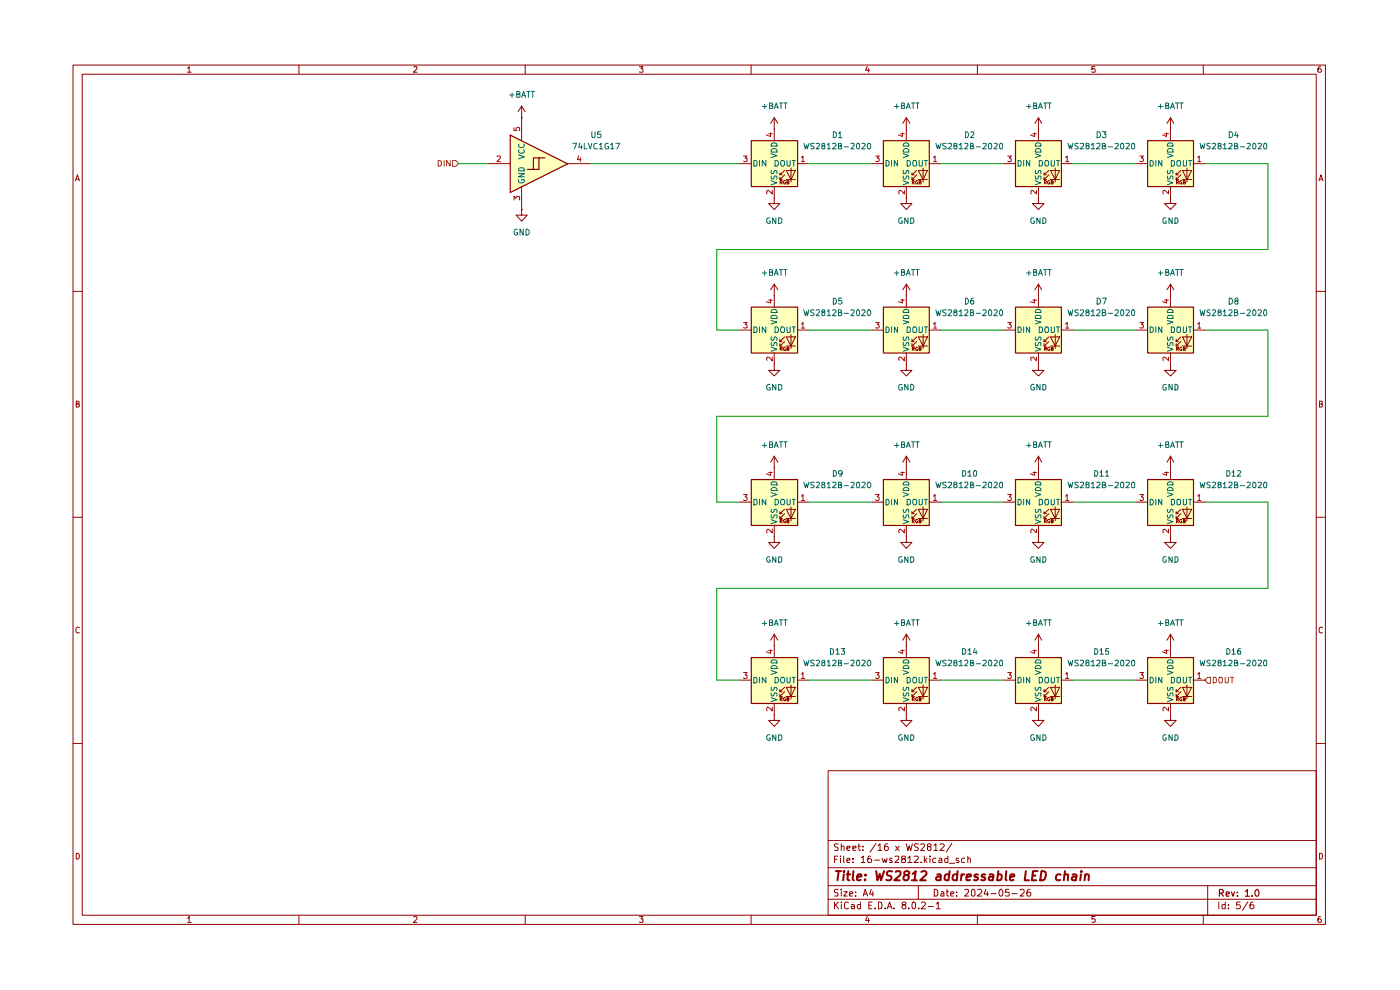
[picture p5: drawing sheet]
<svg xmlns="http://www.w3.org/2000/svg" width="297mm" height="210mm" viewBox="0 0 297 210" stroke-linecap="round" stroke-linejoin="round" font-family="sans-serif">
<g fill="none" stroke="#900000" stroke-width=".21">
<path d="M15.5 13.8h265.7v182.3h-265.7zM17.4 15.7h261.8v178.4h-261.8zM39.8 14.5l.3-.4v1.2M39.8 15.3h.8M63.4 13.8v1.9M87.8 14.2l.6-.1 .1 .4-.8 .8h.8M111.4 13.8v1.9M135.6 14.1h.8l-.4 .5 .4 .1v.5h-.8M159.3 13.8v1.9M184 14.1l-.4 .8h.9M184.2 14.6v.7M207.3 13.8v1.9"/>
<path d="M232.3 14.1h-.7v.6l.2-.1 .5 .1-.1 .6-.6-.1M255.3 13.8v1.9M280.2 14.1l-.5 .1a.94 .94 0 0 0 0 1.1h.5l.1-.1v-.4l-.2-.2h-.3l-.2 .2M16 38.4l.4-1.3 .4 1.3M16.2 38h.6M279.8 38.4l.4-1.3 .5 1.3M279.9 38h.6M15.5 61.8h1.9M279.2 61.8h2M16.2 85.7l.6-.1v-.4l-.6-.1v1.3h.4l.2-.5-.3-.2M279.9 85.7l.6-.1v-.4l-.6-.1v1.3l.6-.1 .1-.4-.3-.2M15.5 109.7h1.9"/>
<path d="M279.2 109.7h2M16.8 133.2l-.2-.2a.65 .65 0 0 0-.5 .6 .65 .65 0 0 0 .5 .7l.2-.1M280.6 133.2l-.3-.2a.65 .65 0 0 0-.5 .6 .65 .65 0 0 0 .5 .7l.3-.1M15.5 157.7h1.9M279.2 157.7h2M175.7 163.5h103.5v30.6h-103.5zM175.7 178.3h103.5M177.8 179.1l-.5-.1-.3 .2v.3l.8 .5-.3 .4-.5-.1M178.5 179.6l.5-.1 .1 .9M178.5 179v1.4M179.7 179.9l.6-.1v-.3h-.6v.2v.6h.6M180.9 179.9l.7-.1-.1-.3h-.6v.8h.6"/>
<path d="M182 179.5h.5M182.2 179v1.2l.3 .2M183 179.5v.2M185.8 178.9l-1.2 1.9M186.3 179.4l.4-.4v1.4M188.3 179l-.5 .2a1.02 1.02 0 0 0 .1 1.2l.6-.2v-.4l-.4-.3h-.2l-.3 .3M190 179.5l.8 .9M190.8 179.5l-.8 .9M192.3 179l.3 1.4 .3-1 .3 1 .3-1.4M194.8 179.1l-.6-.1-.2 .2 .2 .5 .6 .3-.2 .4-.6-.1M195.3 179.2l.6-.2 .3 .2-.1 .4-.8 .8h.9M197 179.6l-.2-.1v-.3l.2-.2 .4 .1v.4l-.6 .2v.6l.2 .1h.3l.2-.2v-.4l-.2-.2"/>
<path d="M198.1 179.4l.4-.4v1.4M199.5 179.2l.1-.2h.4l.3 .4-.9 1h.9M201.9 178.9l-1.2 1.9M16.2 181a.66 .66 0 0 1 .6 .4 .66 .66 0 0 1-.2 .8h-.4zM39.8 194.8l.3-.4v1.3M39.8 195.7h.8M63.4 194.1v2M87.8 194.6l.4-.2 .3 .4-.8 .9h.8M111.4 194.1v2M135.6 194.4h.8l-.4 .5 .4 .1v.6h-.8M159.3 194.1v2M175.7 190.8h103.5"/>
<path d="M175.7 187.9h103.5M175.7 184.1h103.5M177 191.3v1.5M177 182.3h.5M177.3 191.9l.6 .9M177.7 181.6h-.7v1.4M177.8 188.7h-.7v.6a.53 .53 0 0 1 .6 .2 .53 .53 0 0 1 0 .6h-.7M177.9 191.3l-.9 .9M178.3 181.6v.1M178.3 182v1M178.5 191.3v.2M178.5 188.6v.2"/>
<path d="M178.5 189.1v1M178.5 191.9v.9M179 189.1h.7l-.7 1h.7M179 181.6v1.2l.2 .2M179.7 182.5l.6-.1-.1-.4-.5 .1v.7v.2h.6M180 191.5l-.4-.2-.4 .4v.9l.4 .2 .4-.2M180.3 189.7l.6-.2-.1-.3h-.5v.9h.5M180.6 191.9h.4l.3 .1v.8M180.9 182.9v.1M180.9 182.1v.2M181.3 192.2l-.7 .1v.4h.7M181.5 190v.1"/>
<path d="M181.5 189.2v.1M182.5 191.9h-.4l-.2 .2v.4l.2 .3 .4-.1M182.5 191.3v1.5M182.7 181.9l.4-.3v1.4M182.7 183h.8M183 180.3v.1M183.1 190.1l.5-1.5 .5 1.5M183.2 189.7h.7M184 194.4l-.4 .8h.9M184.2 194.8v.9M184.3 192h.5M184.7 181.6h-.4a1.16 1.16 0 0 0-.1 1.4h.5l.2-.6-.3-.3h-.3l-.2 .3"/>
<path d="M184.8 188.6l-.3 1.1h.8M185 191.3h-.7v1.5h.7M185.2 189.1v1M185.5 182.5h1.1M185.7 192.6v.2M186.3 180.4h.7M186.3 191.3l.7 .2v1.1l-.3 .2h-.4zM187.1 182l.3 1 .3-.7 .3 .7 .2-1M187.8 192.6v.2M188.2 192.8l.5-1.5 .5 1.5M188.4 192.4h.7M189.2 182.1l-.3-.1-.2 .3 .2 .2 .4 .2-.1 .3h-.5"/>
<path d="M189.7 192.6v.2M189.9 181.7l.7-.1 .1 .6-.9 .8h.9M191.5 182.2l-.2-.3v-.3h.6l.2 .3-.8 .4v.7l.7-.1 .1-.4-.3-.3M191.7 191.9h-.2l-.2-.3a.46 .46 0 0 1 .5-.3 .46 .46 0 0 1 .4 .3l-.1 .3-.6 .1a.43 .43 0 0 0-.1 .6 .43 .43 0 0 0 .6 .1 .43 .43 0 0 0 .1-.6l-.2-.2M192.6 181.9l.4-.3v1.4M192.6 183h.9M192.8 192.6v.2M193.5 191.5l.4-.2 .3 .3v.9l-.3 .3a.82 .82 0 0 1-.4-1.3zM194 181.7l.6-.1 .2 .3-.1 .3-.8 .8h.9M194.8 187.9v2.9M194.9 192.6v.2M195.4 182.9v.1"/>
<path d="M195.5 191.5l.2-.2h.3l.3 .5-.9 1h.9M196.1 181.6v1.4M196.3 182.5l.4 .5M196.7 182l-.6 .6M196.9 192.3h1.1M197.3 181.6v.1M197.3 182v1M198.1 180.4h.8M198.2 188.6a.8 .8 0 0 1 .8 .6 .8 .8 0 0 1-.3 .9h-.5zM198.5 182.1a.45 .45 0 0 0-.6 .2v.6l.6 .1M198.6 191.8l.4-.5v1.5M198.6 192.8h.9"/>
<path d="M199.2 182.1l.4-.1 .2 .3v.7h-.6l-.1-.4 .7-.2M199.6 189.2l.4-.1 .2 .2v.8h-.6v-.4l.6-.2M200.7 189.1h.5M200.9 188.6v1.3l.1 .2h.2M201.1 181.6v1.4h-.5l-.2-.7a.45 .45 0 0 1 .7-.2M201.4 183.1h1.1M201.7 189.7l.7-.2-.2-.4h-.4l-.1 .2v.6l.1 .2h.5M202.9 190v.1M202.9 189.2v.1M203.4 182.1h-.5v.4l.6 .2-.1 .3h-.5M204.6 188.8l.6-.2 .3 .4-.1 .3-.8 .8h.9M204.6 182.1a.45 .45 0 0 0-.6 .2v.6l.6 .1"/>
<path d="M205.3 182.2l.2-.2 .3 .1 .1 .9M205.3 181.6v1.4M206.2 188.8l.3-.2 .3 .4v.8l-.1 .3h-.5l-.1-.3zM207.3 194.1v2M207.4 188.8l.2-.2h.3l.4 .5-.1 .2-.9 .8h1M209.1 188.6l-.3 1.1h.9M209.5 189.1v1M210.2 189.6h1.1M212.3 188.6a.87 .87 0 0 1 .2 1.5h-.3l-.3-.5 .1-.6zM214 188.6h-.6l-.1 .7h.7v.7h-.7M214.7 189.6h1.1M216.5 188.8l.2-.2 .5 .1 .1 .6-.9 .8h.9"/>
<path d="M218.5 188.6l-.5 .2-.2 1 .1 .3 .7-.1v-.7l-.5-.1-.3 .3M232.3 194.4h-.7v.6h.7v.6h-.7M255.3 194.1v2M256.2 187.9v6.2M258.6 191.3v1.5M259.9 191.9h-.7v.7l.3 .2 .4-.1M259.9 191.3v1.5M260.6 192.6v.2M260.6 191.9v.1M263.1 191.3h-.7l-.1 .7 .7-.1 .1 .6-.3 .3h-.3l-.2-.2M264.7 191.3l-1.1 1.8M265.9 191.3l-.6 .2a1.02 1.02 0 0 0 .1 1.3l.5-.1 .1-.2v-.3l-.1-.3h-.6l-.1 .3"/>
<path d="M279.9 181a.66 .66 0 0 1 .7 .4 .66 .66 0 0 1-.3 .8h-.4zM280.2 194.4a.72 .72 0 0 0-.6 .5 .72 .72 0 0 0 .2 .8l.4-.1a.42 .42 0 0 0 0-.6 .42 .42 0 0 0-.5 0l-.1 .2"/>
</g>
<path d="M258.7 189.4h.8v-.5l-.2-.2h-.6v1.4M259 189.4l.5 .7M260.1 189.7l.7-.2-.1-.2h-.6v.7h.6M261.2 189.2l.4 .9 .3-.9M262.5 190v.1M262.5 189.3v.1M264.2 189.1l.4-.4v1.4M264.2 190.1h.8M265.6 190v.1M266.6 188.7a.76 .76 0 0 1 .5 .7 .76 .76 0 0 1-.5 .7l-.3-.2a.99 .99 0 0 1 .3-1.2z" fill="none" stroke="#900000" stroke-width=".25"/>
<g fill="none" stroke="#900000" stroke-width=".42">
<path d="M177.3 184.8h1.1M177.9 184.8l-.2 1.9M179 185.5l-.1 1.2M179.1 184.8l-.2 .1 .1 .1 .1-.2-.1 .2M179.6 185.5h.8M180 184.8l-.2 1.7 .4 .2M181.1 184.8l-.2 1.7 .2 .2M181.8 186.1l.9-.2v-.4h-.5l-.3 .2-.1 .9h.8M183.5 186.6v.1M183.6 185.5v.2M185.9 184.8l.2 1.9 .5-1.3 .3 1.3 .7-1.9M189.3 184.9l-.7-.1-.4 .3 .1 .5 .8 .4-.1 .6-.3 .1-.7-.1"/>
<path d="M190 185l.3-.2h.5l.2 .2v.4v.2l-1.3 1.1h1.2M192.1 185.6l-.2-.1-.1-.4a.63 .63 0 0 1 1-.1l.1 .2a.63 .63 0 0 1-.8 .4l-.3 .2-.2 .5a.6 .6 0 0 0 1 .3 .6 .6 0 0 0-.1-1M193.4 186.7h1.1M193.6 185.4l.7-.6-.3 1.9M195.4 185l.8-.2 .3 .2 .1 .4-1.4 1.3h1.2M198.8 185.5h.7v1.2M199.6 185.9l-.7 .1-.3 .2v.3l.2 .2 .7-.1M201.4 185.5h-.8l-.2 .8 .3 .4 .5-.1M201.5 184.8l-.3 1.9M203.1 185.5a.65 .65 0 0 0-1 .3v.8a.64 .64 0 0 0 .9 0M203.2 184.8l-.2 1.9M204 185.5l-.2 1.2"/>
<path d="M204.6 185.5h-.4l-.2 .3M205 186.1l.9-.2v-.4h-.5l-.3 .2-.1 .9h.8M207.5 185.5a.48 .48 0 0 0-.8 .3l.1 .2 .6 .1 .1 .4a.6 .6 0 0 1-.9 .1M209 185.5a.48 .48 0 0 0-.8 .3l.1 .2 .4 .1a.36 .36 0 0 1 .2 .5h-.8M209.9 185.5h.8l-.1 1.2M210.7 185.9l-.9 .2v.1v.4h.8M211.7 185.5h.5l.4 .3-.3 .8h-.8M211.8 184.8l-.3 1.9M213.5 184.8l-.2 1.7 .3 .2M214.2 186.1l1-.2v-.4h-.6l-.3 .2-.1 .9h.8M217.6 184.8l-.2 1.9h.9M219.1 185.7h.6"/>
<path d="M220.1 184.8h-.9l-.3 1.9h.9M220.9 184.8h.5l.4 .2a1.28 1.28 0 0 1-.7 1.7h-.4zM225 185.5a.65 .65 0 0 0-.9 .3v.8a.64 .64 0 0 0 .8 0M225.8 185.6l.3-.1h.5l-.1 1.2M225.9 184.8l-.2 1.9M227.5 185.5h.8l-.1 1.2M228.4 185.9l-.7 .1-.3 .2v.3l.2 .2 .7-.1M229.3 185.5l-.2 1.2M229.4 184.8v.2M230.2 185.6l.3-.1h.4v1.2M230.2 185.5l-.1 1.2"/>
</g>
<g fill="#feffba">
<path d="M187.4 139.4h9.7v9.8h-9.7z"/>
<path d="M159.3 139.4h9.9v9.8h-9.9z"/>
<path d="M243.4 139.4h9.8v9.8h-9.8z"/>
<path d="M215.4 139.4h9.7v9.8h-9.7z"/>
<path d="M159.3 101.7h9.9v9.7h-9.9z"/>
<path d="M187.4 101.7h9.7v9.7h-9.7z"/>
<path d="M215.4 29.8h9.7v9.7h-9.7z"/>
<path d="M243.4 29.8h9.8v9.7h-9.8z"/>
<path d="M215.4 65.1h9.7v9.7h-9.7z"/>
<path d="M243.4 101.7h9.8v9.7h-9.8z"/>
<path d="M215.4 101.7h9.7v9.7h-9.7z"/>
<path d="M243.4 65.1h9.8v9.7h-9.8z"/>
<path d="M159.3 65.1h9.9v9.7h-9.9z"/>
<path d="M159.3 29.8h9.9v9.7h-9.9z"/>
<path d="M108.2 28.6l12.2 6.1-12.2 6.1z"/>
<path d="M113.1 33.4v2.5h-1.3l2.5-2.5z"/>
<path d="M114.3 33.4h1.3l-2.5 2.5h1.2z"/>
<path d="M187.4 65.1h9.7v9.7h-9.7z"/>
<path d="M187.4 29.8h9.7v9.7h-9.7z"/>
</g>
<g fill="none" stroke="#900000" stroke-width=".21">
<path d="M164.3 137v2.4M192.3 137h.1M192.3 134.5v4.9M192.3 134.5l-.8 1.3M192.3 134.5l.7 1.3M157 144.3h2.3M164.3 151.6v1.2h1.1l-1.1 1.3-1.2-1.3h1.2M164.3 151.6h.1M164.3 149.2v2.4M165.4 147.7h.5M165.4 146.7h.5M165.5 148.3l.4-.1v-.2l-.4-.1v.8"/>
<path d="M165.7 148.3l.2 .4M166.5 146.7l-1.1 1v-.5M166.5 145.8l-1.1 .9v-.5M166.6 148l-.1-.1a.36 .36 0 0 0-.3 .5 .36 .36 0 0 0 .5 .2v-.3h-.2M166.8 145.8h1.9l-.9 1.9zM166.8 147.7h1.9M167 148.2h.3l.1-.1-.4-.2v.8h.3l.1-.4-.2-.1M167.8 145.3v2.9M169.2 144.3h2.3M185 144.3h2.4M192.3 151.6v1.2h1.2l-1.2 1.3-1.2-1.3h1.2M192.3 151.6h.1"/>
<path d="M192.3 149.2v2.4M193.5 147.7h.5M193.5 146.7h.5M193.5 148.3h.3l.2-.2-.5-.2v.8M193.7 148.3l.3 .4M194.5 146.7l-1 1v-.5M194.5 145.8l-1 .9v-.5M194.6 148v-.1a.34 .34 0 0 0-.4 .4 .34 .34 0 0 0 .4 .3v-.3M194.8 145.8h2l-1 1.9zM194.8 147.7h2M195 148.2h.3l.1-.1-.4-.2v.8l.4-.1v-.3l-.2-.1M195.8 145.3v2.9"/>
<path d="M197.1 144.3h2.5M220.3 151.6v1.2h1.2l-1.2 1.3-1.3-1.3h1.3M220.3 151.6h.1"/>
</g>
<path d="M159.4 139.5h9.8v9.7h-9.8zM187.4 139.5h9.7v9.7h-9.7z" fill="none" stroke="#900000" stroke-width=".25"/>
<g fill="none" stroke="#006665" stroke-width=".21">
<path d="M159.9 143.7h.5l.2 .2v.7l-.4 .3h-.3zM161.1 143.7v1.2M162.5 143.7v1.2l-.8-1.2v1.2M163.6 148l1.2 .4-1.2 .4M163.6 142.2l1.2 .5-1.2 .4M163.7 147l-.1 .4 .2 .3 .3-.1 .2-.6h.4l.1 .1v.6M163.7 145.8l-.1 .4 .2 .3 .3-.1 .2-.5h.5v.6M163.7 141.4a.66 .66 0 0 1 .7-.2 .66 .66 0 0 1 .4 .6h-1.2zM163.7 140h1l.1 .6h-1.2zM164.4 143.7h.5a.66 .66 0 0 1 .2 .8 .66 .66 0 0 1-.7 .4zM167 143.7v.9a.35 .35 0 0 0 .3 .3 .35 .35 0 0 0 .3-.3v-.9M168.1 143.7h.6"/>
<path d="M168.4 143.7v1.2M188 143.7h.4a.66 .66 0 0 1 .2 .7 .66 .66 0 0 1-.6 .5zM189.1 143.7v1.2M190.4 143.7v1.2l-.7-1.2v1.2M191.6 148l1.2 .4-1.2 .4M191.6 142.2l1.2 .5-1.2 .4M191.7 147v.6a.57 .57 0 0 0 .7-.6l.4 .1v.6M191.7 145.8l-.1 .4 .3 .3 .2-.1 .2-.5h.5v.6M191.8 141.3l.3-.2 .4 .1 .3 .2v.4h-1.2zM191.8 140h.8l.2 .2v.4h-1.2zM192.4 143.7h.6l.1 .2v.7l-.3 .3h-.4zM195 143.7v1.1l.2 .1h.2l.3-.3v-.9"/>
<path d="M196.1 143.7h.7M196.4 143.7v1.2"/>
<circle cx="166" cy="144.2" r=".58"/>
<circle cx="194.1" cy="144.2" r=".58"/>
</g>
<path d="M163.1 138h.7M163.5 137.8v.8l-.9-.3M191.1 138h.8M191.4 137.8v.8l-.8-.3M157.7 142.7h.8l-.4 .5 .4 .1v.5l-.3 .1h-.3l-.2-.1M163.8 150v.8l-.8-.8-.4 .3 .1 .5M170 143l.3-.3v1.2M170 143.9h.7M185.8 142.7h.7l-.4 .5 .4 .2-.1 .4-.5 .1-.1-.1M191.9 150v.8l-.9-.8-.3 .3 .1 .5M198 143l.4-.3v1.2M198 143.9h.7" fill="none" stroke="#b90000" stroke-width=".21"/>
<path d="M256.2 143.7h.6v1.2h-.6l-.6-.6z" fill="#fff"/>
<path d="M256.2 143.7h.6v1.2h-.6l-.6-.6zM257.4 143.7h.5l.2 .2v.7l-.4 .3h-.3zM258.7 143.7h.5l.1 .1v.9l-.5 .2a.86 .86 0 0 1-.1-1.2zM259.9 143.7v1.1l.2 .1h.2l.3-.3v-.9M261 143.7h.7M261.4 143.7v1.2" fill="none" stroke="#755600" stroke-width=".21"/>
<g fill="none" stroke="#900000" stroke-width=".21">
<path d="M157 34.7h2.3M164.3 27.3h.1M164.3 25v4.8M164.3 39.5v2.5M164.3 25l-.8 1.2M164.3 25l.7 1.2M165.4 38.1h.5M165.4 37.1h.5M165.5 38.7h.4v-.3l-.4-.1v.7M165.7 38.7l.2 .3M166.5 37.1l-1.1 1v-.5M166.5 36.1l-1.1 1v-.4"/>
<path d="M166.6 38.4a.37 .37 0 0 0-.4 .2 .37 .37 0 0 0 .2 .4l.3-.1v-.2h-.2M166.8 36.1h1.9l-.9 2zM166.8 38.1h1.9M167 38.7l.4-.2-.2-.2h-.2v.7l.4-.1v-.2h-.2M167.8 35.6v3M169.2 34.7h2.3M213 34.7h2.4M220.3 27.3h.1M220.3 25v4.8M220.3 39.5v2.5M220.3 25l-.8 1.2M220.3 25l.7 1.2"/>
<path d="M221.5 38.1h.5M221.5 37.1h.5M221.6 38.7h.3l.1-.3-.2-.1h-.2v.7M221.7 38.7l.3 .3M222.5 37.1l-1 1v-.5M222.5 36.1l-1 1v-.4M222.7 38.4l-.2-.1-.3 .1v.5l.2 .1h.3l-.1-.3M222.8 36.1h2l-.9 2zM222.8 38.1h2M223 38.7l.4-.2-.1-.2h-.3v.7l.4-.1v-.2h-.1M223.9 35.6v3M225.1 34.7h2.5"/>
<path d="M241 34.7h2.4M248.3 27.3h.1M248.3 25v4.8M248.3 39.5v2.5M248.3 25l-.7 1.2M248.3 25l.7 1.2M249.5 38.1h.5M249.5 37.1h.5M249.6 38.7h.3l.1-.3-.2-.1h-.2v.7M249.8 38.7l.2 .3M250.5 37.1l-1 1v-.5M250.5 36.1l-1 1v-.4"/>
<path d="M250.7 38.4l-.2-.1-.2 .1v.5l.1 .1h.3l-.1-.3M250.9 36.1h1.9l-1 2zM250.9 38.1h1.9M251 38.7l.5-.2-.2-.2h-.3v.7l.5-.1v-.2h-.2M251.8 35.6v3M253.2 34.7h2.4M164.3 42v1.2h1.1l-1.1 1.2-1.2-1.2h1.2M164.3 42h.1M220.3 42v1.2h1.2l-1.2 1.2-1.3-1.2h1.3M220.3 42h.1M248.3 42v1.2h1.2l-1.2 1.2-1.2-1.2h1.2M248.3 42h.1"/>
<path d="M157 70h2.3M164.3 77.3v1.3h1.1l-1.1 1.2-1.2-1.2h1.2M164.3 77.3h.1M164.3 62.7h.1M164.3 60.3v4.8M164.3 74.8v2.5M164.3 60.3l-.8 1.2M164.3 60.3l.7 1.2M165.4 73.4h.5M165.4 72.5h.5M165.5 74h.4v-.3h-.4v.6M165.7 74l.2 .3"/>
<path d="M166.5 72.5l-1.1 .9v-.5M166.5 71.5l-1.1 1v-.5M166.6 73.7h-.2l-.2 .2 .2 .4 .3-.1v-.1h-.2M166.8 71.5h1.9l-.9 1.9zM166.8 73.4h1.9M167 74l.4-.2-.1-.1h-.3v.6l.4-.1-.2-.2M167.8 70.9v3M169.2 70h2.3M192.3 77.3v1.3h1.2l-1.2 1.2-1.2-1.2h1.2M192.3 77.3h.1M213 70h2.4M220.3 77.3v1.3h1.2l-1.2 1.2-1.3-1.2h1.3"/>
<path d="M220.3 77.3h.1M220.3 62.7h.1M220.3 60.3v4.8M220.3 74.8v2.5M220.3 60.3l-.8 1.2M220.3 60.3l.7 1.2M221.5 73.4h.5M221.5 72.5h.5M221.6 74h.3l.1-.3h-.4v.6M221.7 74l.3 .3M222.5 72.5l-1 .9v-.5M222.5 71.5l-1 1v-.5"/>
<path d="M222.7 73.7l-.5 .1v.4l.2 .1h.3l-.1-.2M222.8 71.5h2l-.9 1.9zM222.8 73.4h2M223 74l.4-.2-.1-.1h-.3v.6l.4-.1-.1-.2M223.9 70.9v3M225.1 70h2.5M241 70h2.4M248.3 62.7h.1M248.3 77.3v1.3h1.2l-1.2 1.2-1.2-1.2h1.2M248.3 77.3h.1M248.3 60.3v4.8M248.3 74.8v2.5"/>
<path d="M248.3 60.3l-.7 1.2M248.3 60.3l.7 1.2M249.5 73.4h.5M249.5 72.5h.5M249.6 74h.3l.1-.3h-.4v.6M249.8 74l.2 .3M250.5 72.5l-1 .9v-.5M250.5 71.5l-1 1v-.5M250.7 73.7l-.4 .1v.4l.1 .1h.3l-.1-.2M250.9 71.5h1.9l-1 1.9zM250.9 73.4h1.9M251 74l.5-.2-.1-.1h-.4v.6l.5-.1-.2-.2"/>
<path d="M251.8 70.9v3M253.2 70h2.4M164.3 99.2h.1M164.3 96.8v4.9M164.3 96.8l-.8 1.2M164.3 96.8l.7 1.2M192.3 99.2h.1M192.3 96.8v4.9M192.3 96.8l-.8 1.2M192.3 96.8l.7 1.2M220.3 99.2h.1M220.3 96.8v4.9"/>
<path d="M220.3 96.8l-.8 1.2M220.3 96.8l.7 1.2M248.3 99.2h.1M248.3 96.8v4.9M248.3 96.8l-.7 1.2M248.3 96.8l.7 1.2M157 106.5h2.3M164.3 113.9v1.2h1.1l-1.1 1.2-1.2-1.2h1.2M164.3 113.9h.1M164.3 111.4v2.5M165.4 110h.5M165.4 109h.5"/>
<path d="M165.5 110.6l.4-.1v-.3l-.4-.1v.8M165.7 110.6l.2 .3M166.5 109l-1.1 1v-.5M166.5 108l-1.1 1v-.5M166.6 110.2l-.1-.1a.36 .36 0 0 0-.3 .5 .36 .36 0 0 0 .5 .2v-.2h-.2M166.8 108h1.9l-.9 2zM166.8 110h1.9M167 110.5h.3l.1-.2-.4-.2v.8h.3l.1-.3-.2-.1M167.8 107.5v3M169.2 106.5h2.3M185 106.5h2.4M192.3 113.9v1.2h1.2l-1.2 1.2-1.2-1.2h1.2"/>
<path d="M192.3 113.9h.1M192.3 111.4v2.5M193.5 110h.5M193.5 109h.5M193.5 110.6h.3l.2-.3-.5-.2v.8M193.7 110.6l.3 .3M194.5 109l-1 1v-.5M194.5 108l-1 1v-.5M194.6 110.2v-.1a.34 .34 0 0 0-.4 .4 .34 .34 0 0 0 .4 .3v-.2M194.8 108h2l-1 2zM194.8 110h2M195 110.5h.3l.1-.2-.4-.2v.8l.4-.1v-.2l-.2-.1"/>
<path d="M195.8 107.5v3M197.1 106.5h2.5M213 106.5h2.4M220.3 113.9v1.2h1.2l-1.2 1.2-1.3-1.2h1.3M220.3 113.9h.1M220.3 111.4v2.5M221.5 110h.5M221.5 109h.5M221.6 110.6l.4-.2-.2-.3h-.2v.8M221.7 110.6l.3 .3M222.5 109l-1 1v-.5M222.5 108l-1 1v-.5"/>
<path d="M222.7 110.2l-.2-.1-.3 .2 .1 .5h.4l-.1-.2M222.8 108h2l-.9 2zM222.8 110h2M223 110.5h.3l.1-.2-.4-.2v.8l.4-.1v-.2l-.1-.1M223.9 107.5v3M225.1 106.5h2.5M241 106.5h2.4M248.3 113.9v1.2h1.2l-1.2 1.2-1.2-1.2h1.2M248.3 113.9h.1M248.3 111.4v2.5M249.5 110h.5M249.5 109h.5"/>
<path d="M249.6 110.6h.2l.2-.3-.4-.2v.8M249.8 110.6l.2 .3M250.5 109l-1 1v-.5M250.5 108l-1 1v-.5M250.7 110.2l-.2-.1-.2 .2 .1 .5 .2 .1v-.3M250.9 108h1.9l-1 2zM250.9 110h1.9M251 110.5h.4l.1-.2-.5-.2v.8l.5-.1v-.2l-.2-.1M251.8 107.5v3M253.2 106.5h2.4M164.3 137h.1M164.3 134.5v2.5"/>
<path d="M164.3 134.5l-.8 1.3M164.3 134.5l.7 1.3M220.3 137h.1M220.3 134.5v4.9M220.3 134.5l-.8 1.3M220.3 134.5l.7 1.3M248.3 137h.1M248.3 134.5v4.9M248.3 134.5l-.7 1.3M248.3 134.5l.7 1.3M213 144.3h2.4M220.3 149.2v2.4"/>
<path d="M221.5 147.7h.5M221.5 146.7h.5M221.6 148.3l.4-.1-.2-.3h-.2v.8M221.7 148.3l.3 .4M222.5 146.7l-1 1v-.5M222.5 145.8l-1 .9v-.5M222.7 148l-.2-.1-.3 .2 .1 .5 .3 .1v-.4M222.8 145.8h2l-.9 1.9zM222.8 147.7h2M223 148.2h.3l.1-.1-.4-.2v.8l.4-.1v-.3l-.1-.1M223.9 145.3v2.9M225.1 144.3h2.5"/>
<path d="M241 144.3h2.4M248.3 151.6v1.2h1.2l-1.2 1.3-1.2-1.3h1.2M248.3 151.6h.1M248.3 149.2v2.4M249.5 147.7h.5M249.5 146.7h.5M249.6 148.3h.2l.2-.2-.4-.2v.8M249.8 148.3l.2 .4M250.5 146.7l-1 1v-.5M250.5 145.8l-1 .9v-.5M250.7 148l-.2-.1-.2 .2 .1 .5 .2 .1v-.4M250.9 145.8h1.9l-1 1.9z"/>
<path d="M250.9 147.7h1.9M251 148.2h.4l.1-.1-.5-.2v.8l.5-.1v-.3l-.2-.1M251.8 145.3v2.9M253.2 144.3h2.4"/>
</g>
<path d="M159.4 29.8h9.8v9.8h-9.8zM215.4 29.8h9.8v9.8h-9.8zM243.5 29.8h9.7v9.8h-9.7zM159.4 65.1h9.8v9.8h-9.8zM215.4 65.1h9.8v9.8h-9.8zM243.5 65.1h9.7v9.8h-9.7zM159.4 101.7h9.8v9.8h-9.8zM187.4 101.7h9.7v9.8h-9.7zM215.4 101.7h9.8v9.8h-9.8zM243.5 101.7h9.7v9.8h-9.7zM215.4 139.5h9.8v9.7h-9.8zM243.5 139.5h9.7v9.7h-9.7z" fill="none" stroke="#900000" stroke-width=".25"/>
<g fill="none" stroke="#006665" stroke-width=".21">
<path d="M159.9 34l.7 .3v.7l-.2 .2h-.5zM161.1 34v1.2M162.5 34v1.2l-.8-1.2v1.2M163.6 38.4l1.2 .4-1.2 .4M163.6 32.6l1.2 .4-1.2 .4M163.7 37.3l-.1 .5 .2 .2 .3-.1 .2-.6h.4l.1 .3v.4M163.7 36.1l-.1 .6 .1 .1h.4l.2-.6 .1-.1 .4 .1v.6M163.7 31.7a.67 .67 0 0 1 .7-.2 .67 .67 0 0 1 .4 .8h-1.2zM163.7 30.4h1l.1 .6h-1.2zM164.4 34a.66 .66 0 0 1 .7 .4 .66 .66 0 0 1-.2 .8h-.5zM165.9 34a.46 .46 0 0 1 .6 .5l-.2 .7h-.5l-.1-.2a.82 .82 0 0 1 .2-1zM167 34v1.2h.6v-1.2"/>
<path d="M168.1 34h.6M168.4 34v1.2M216 34a.66 .66 0 0 1 .6 .5 .66 .66 0 0 1-.2 .7h-.4zM217.2 34v1.2M218.4 34v1.2l-.6-1.2v1.2M219.6 38.4l1.2 .4-1.2 .4M219.6 32.6l1.2 .4-1.2 .4M219.7 37.3l-.1 .5 .3 .2 .2-.1 .3-.6h.3l.1 .7M219.7 36.1v.7h.3l.5-.7 .3 .1v.6M219.7 31.7a.72 .72 0 0 1 1.1 0v.6h-1.2zM219.8 30.4h.8l.2 .2v.4h-1.2zM220.5 34h.3l.3 .3v.7l-.1 .2h-.5z"/>
<path d="M221.9 34l.5 .2v.8l-.2 .2h-.4l-.1-.2a.82 .82 0 0 1 .2-1zM223 34l.1 1.2 .5-.1 .1-1.1M224.1 34h.7M224.4 34v1.2M244 34a.66 .66 0 0 1 .7 .5 .66 .66 0 0 1-.3 .7h-.4zM245.2 34v1.2M246.5 34v1.2l-.7-1.2v1.2M247.6 38.4l1.2 .4-1.2 .4M247.6 32.6l1.2 .4-1.2 .4M247.7 37.3l-.1 .5 .3 .2 .3-.1 .2-.6h.3l.1 .7M247.7 36.1v.7h.4l.4-.7 .3 .1v.6M247.7 31.7a.72 .72 0 0 1 1.1 0v.6h-1.2z"/>
<path d="M247.8 30.4h.9l.1 .2v.4h-1.2zM248.5 34l.7 .3v.7l-.2 .2h-.5zM249.7 34.2l.2-.2 .5 .2v.8l-.1 .2h-.5l-.1-.2zM251 34l.1 1.2h.4l.2-.2v-1M252.1 34h.7M252.5 34v1.2M159.9 69.3l.7 .3v.7l-.2 .2h-.5zM161.1 69.3v1.2M162.5 69.3v1.2l-.8-1.2v1.2M163.6 73.7l1.2 .4-1.2 .4M163.6 68l1.2 .3-1.2 .4M163.7 72.6l-.1 .5 .1 .2h.4l.2-.6 .1-.1 .4 .1v.6"/>
<path d="M163.7 71.5l-.1 .5 .2 .2 .3-.1 .3-.6 .4 .2v.5M163.7 67.1l.2-.2h.6l.3 .2v.5h-1.2zM163.7 65.9a.66 .66 0 0 1 .7-.2 .66 .66 0 0 1 .4 .6h-1.2zM164.4 69.3a.66 .66 0 0 1 .7 .4 .66 .66 0 0 1-.2 .8h-.5zM165.9 69.3a.46 .46 0 0 1 .6 .5l-.2 .7h-.5a.86 .86 0 0 1 .1-1.2zM167 69.3v1.2h.6v-1.2M168.1 69.3h.6M168.4 69.3v1.2M216 69.3a.66 .66 0 0 1 .6 .5 .66 .66 0 0 1-.2 .7h-.4zM217.2 69.3v1.2M218.4 69.3v1.2l-.6-1.2v1.2M219.6 73.7l1.2 .4-1.2 .4"/>
<path d="M219.6 68l1.2 .3-1.2 .4M219.7 72.6v.7h.3l.5-.7 .3 .1v.6M219.7 71.5v.6l.3 .1 .3-.6 .3-.1 .2 .1v.6M219.7 65.9a.72 .72 0 0 1 1.1 0v.4h-1.2zM219.9 66.9h.7l.2 .2v.5h-1.2v-.4zM220.5 69.3h.3l.3 .3v.7l-.1 .2h-.5zM221.9 69.3l.5 .2v.9l-.2 .1h-.4a.86 .86 0 0 1 .1-1.2zM223 69.3l.1 1.2h.4l.2-.1v-1.1M224.1 69.3h.7M224.4 69.3v1.2M244 69.3a.66 .66 0 0 1 .7 .5 .66 .66 0 0 1-.3 .7h-.4zM245.2 69.3v1.2"/>
<path d="M246.5 69.3v1.2l-.7-1.2v1.2M247.6 73.7l1.2 .4-1.2 .4M247.6 68l1.2 .3-1.2 .4M247.7 72.6v.7l.5-.1a.47 .47 0 0 1 .1-.4 .47 .47 0 0 1 .5-.1v.6M247.7 71.5v.6l.3 .1 .2-.2v-.3l.5-.2 .1 .1v.6M247.7 67.1l.2-.2h.7l.2 .2v.5h-1.2zM247.7 65.9a.72 .72 0 0 1 1.1 0v.4h-1.2zM248.5 69.3l.7 .3v.7l-.2 .2h-.5zM249.7 69.5l.2-.2 .5 .2v.9l-.1 .1h-.5l-.1-.1zM251 69.3l.1 1.2h.4l.2-.1v-1.1M252.1 69.3h.7M252.5 69.3v1.2"/>
<path d="M159.9 105.9h.5l.2 .3v.6l-.2 .2-.5 .1zM161.1 105.9v1.2M162.5 105.9v1.2l-.8-1.2v1.2M163.6 110.2l1.2 .5-1.2 .4M163.6 104.5l1.2 .4-1.2 .4M163.7 109.2l-.1 .4 .2 .3 .3-.1 .2-.6h.4l.1 .2v.5M163.7 108v.6h.4l.2-.5 .3-.1 .2 .3v.4M163.7 103.6a.66 .66 0 0 1 .7-.2 .66 .66 0 0 1 .4 .7h-1.2zM163.7 102.3h1l.1 .6h-1.2zM164.4 105.9h.5a.66 .66 0 0 1 .2 .8 .66 .66 0 0 1-.7 .4zM167 105.9v.9a.35 .35 0 0 0 .3 .3 .35 .35 0 0 0 .3-.3v-.9M168.1 105.9h.6"/>
<path d="M168.4 105.9v1.2M188 105.9h.4a.66 .66 0 0 1 .2 .8 .66 .66 0 0 1-.6 .4zM189.1 105.9v1.2M190.4 105.9v1.2l-.7-1.2v1.2M191.6 110.2l1.2 .5-1.2 .4M191.6 104.5l1.2 .4-1.2 .4M191.7 109.2v.6a.57 .57 0 0 0 .7-.6l.4 .1v.6M191.7 108v.6h.4l.2-.5 .3-.1 .2 .1v.6M191.7 103.6l.4-.2 .4 .1 .3 .1v.5h-1.2zM191.8 102.3h.8l.2 .1v.5h-1.2zM192.4 105.9h.6l.1 .3v.6l-.3 .3h-.4zM195 105.9v1.1l.2 .1h.2l.3-.3v-.9"/>
<path d="M196.1 105.9h.7M196.4 105.9v1.2M216 105.9h.4a.66 .66 0 0 1 .2 .8 .66 .66 0 0 1-.6 .4zM217.2 105.9v1.2M218.4 105.9v1.2l-.6-1.2v1.2M219.6 110.2l1.2 .5-1.2 .4M219.6 104.5l1.2 .4-1.2 .4M219.7 109.2l-.1 .4 .3 .3 .3-.3 .2-.4h.3l.1 .7M219.7 108v.6h.4l.2-.5 .3-.1 .2 .1v.6M219.7 103.6a.72 .72 0 0 1 1.1 0v.5h-1.2zM219.8 102.3h.8l.2 .1v.5h-1.2zM220.5 105.9h.5l.1 .3v.6l-.3 .3h-.3z"/>
<path d="M221.8 105.9h.4l.2 .2v.8l-.5 .2a.86 .86 0 0 1-.1-1.2zM223 105.9v1.1l.2 .1 .4-.1 .1-.2v-.9M224.1 105.9h.7M224.4 105.9v1.2M244 105.9h.4a.66 .66 0 0 1 .3 .8 .66 .66 0 0 1-.7 .4zM245.2 105.9v1.2M246.5 105.9v1.2l-.7-1.2v1.2M247.6 110.2l1.2 .5-1.2 .4M247.6 104.5l1.2 .4-1.2 .4M247.7 109.2l-.1 .4 .3 .3 .3-.3 .2-.4h.3l.1 .7M247.7 108v.6h.5a.47 .47 0 0 1 .1-.4 .47 .47 0 0 1 .5-.1v.6M247.7 103.6a.72 .72 0 0 1 1.1 0v.5h-1.2z"/>
<path d="M247.8 102.3h.9l.1 .1v.5h-1.2zM248.5 105.9h.5l.2 .3v.6l-.5 .3h-.2zM249.7 106.1l.1-.2h.5l.1 .2v.8l-.2 .2-.5-.2zM251 105.9v1.1l.2 .1h.3l.2-.3v-.9M252.1 105.9h.7M252.5 105.9v1.2M216 143.7h.4a.66 .66 0 0 1 .2 .7 .66 .66 0 0 1-.6 .5zM217.2 143.7v1.2M218.4 143.7v1.2l-.6-1.2v1.2M219.6 148l1.2 .4-1.2 .4M219.6 142.2l1.2 .5-1.2 .4M219.7 147l-.1 .4 .3 .3 .3-.3 .2-.4h.3l.1 .7"/>
<path d="M219.7 145.8l-.1 .4 .3 .3 .2-.1 .2-.5h.5v.6M219.7 141.4a.72 .72 0 0 1 1.1 0v.4h-1.2zM219.8 140h.8l.2 .2v.4h-1.2zM220.5 143.7h.5l.1 .2v.7l-.3 .3h-.3zM221.8 143.7h.4l.2 .1v.9l-.5 .2a.86 .86 0 0 1-.1-1.2zM223 143.7v1.1l.2 .1 .4-.1 .1-.2v-.9M224.1 143.7h.7M224.4 143.7v1.2M244 143.7h.4a.66 .66 0 0 1 .3 .7 .66 .66 0 0 1-.7 .5zM245.2 143.7v1.2M246.5 143.7v1.2l-.7-1.2v1.2M247.6 148l1.2 .4-1.2 .4"/>
<path d="M247.6 142.2l1.2 .5-1.2 .4M247.7 147l-.1 .4 .3 .3 .3-.3 .2-.4h.3l.1 .7M247.7 145.8v.6h.5a.47 .47 0 0 1 .1-.5 .47 .47 0 0 1 .5 0v.6M247.7 141.4a.72 .72 0 0 1 1.1 0v.4h-1.2zM247.8 140h.9l.1 .2v.4h-1.2zM248.5 143.7h.5l.2 .2v.7l-.5 .3h-.2zM249.7 143.8l.1-.1h.5l.1 .1v.9l-.2 .2-.5-.2zM251 143.7v1.1l.2 .1h.3l.2-.3v-.9M252.1 143.7h.7M252.5 143.7v1.2"/>
<circle cx="166" cy="106.5" r=".58"/>
<circle cx="194.1" cy="106.5" r=".58"/>
</g>
<g fill="none" stroke="#b90000" stroke-width=".21">
<path d="M157.7 33.1h.8l-.4 .4 .4 .1v.6h-.8M163.1 28.4h.7M163.5 28.2v.8l-.9-.4M170 33.4l.3-.3v1.2M170 34.3h.7M213.8 33.1h.7l-.4 .4 .4 .1v.6h-.7M219.1 28.4h.8M219.5 28.2v.8l-.9-.4M226.1 33.4l.3-.3v1.2M226.1 34.3h.6M241.8 33.1h.8l-.5 .4 .5 .3-.1 .4h-.7M247.1 28.4h.8"/>
<path d="M247.5 28.2v.8l-.9-.4M254.1 33.4l.3-.3v1.2M254.1 34.3h.7M163.8 40.4v.7l-.8-.7-.4 .2 .1 .5M219.9 40.4v.7l-.9-.7-.3 .2 .1 .5M247.9 40.4v.7l-.8-.7-.4 .2 .1 .5M157.7 68.4h.8l-.4 .4 .4 .2v.5h-.8M163.1 63.7h.7M163.5 63.5v.8l-.9-.3M163.8 75.8v.7l-.7-.7h-.4v.7M170 68.7l.3-.3v1.2M170 69.6h.7"/>
<path d="M213.8 68.4h.7l-.4 .4 .4 .1v.6h-.7M219.1 63.7h.8M219.5 63.5v.8l-.9-.3M219.9 75.8v.7l-.7-.7-.5 .1 .1 .6M226.1 68.7l.3-.3v1.2M226.1 69.6h.6M241.8 68.4h.8l-.5 .4 .5 .3-.1 .4h-.7M247.1 63.7h.8M247.5 63.5v.8l-.9-.3M247.9 75.8v.7l-.7-.7-.5 .1 .1 .6M254.1 68.7l.3-.3v1.2M254.1 69.6h.7"/>
<path d="M157.7 104.9h.8l-.4 .5 .4 .1v.5l-.3 .2h-.3l-.2-.2M163.1 100.2h.7M163.5 100.1v.7l-.9-.3M163.8 112.3v.7l-.8-.7-.4 .2 .1 .5M170 105.2l.3-.3v1.3M170 106.2h.7M185.8 104.9h.7l-.4 .5 .4 .3-.1 .4-.5 .1-.1-.2M191.1 100.2h.8M191.4 100.1v.7l-.8-.3M191.9 112.3v.7l-.9-.7-.3 .2 .1 .5M198 105.2l.4-.3v1.3M198 106.2h.7"/>
<path d="M213.8 104.9h.7l-.4 .5 .4 .1v.6l-.6 .1-.1-.2M219.1 100.2h.8M219.5 100.1v.7l-.9-.3M219.9 112.3v.7l-.9-.7-.3 .1 .1 .6M226.1 105.2l.3-.3v1.3M226.1 106.2h.6M241.8 104.9h.8l-.5 .5 .5 .3-.1 .4-.5 .1-.2-.2M247.1 100.2h.8M247.5 100.1v.7l-.9-.3M247.9 112.3v.7l-.8-.7-.4 .1 .1 .6M254.1 105.2l.3-.3v1.3M254.1 106.2h.7"/>
<path d="M219.1 138h.8M219.5 137.8v.8l-.9-.3M247.1 138h.8M247.5 137.8v.8l-.9-.3M213.8 142.7h.7l-.4 .5 .4 .1v.5l-.6 .1-.1-.1M219.9 150v.8l-.9-.8-.3 .2 .1 .6M226.1 143l.3-.3v1.2M226.1 143.9h.6M241.8 142.7h.8l-.5 .5 .5 .2-.1 .4-.5 .1-.2-.1M247.9 150v.8l-.8-.8-.4 .2 .1 .6M254.1 143l.3-.3v1.2M254.1 143.9h.7"/>
</g>
<path d="M96 34h.7l.6 .7-.6 .6h-.7z" fill="#fff"/>
<path d="M93 34h.3l.3 .3v.7l-.1 .2h-.5zM94.2 34v1.2M95.5 34v1.2l-.8-1.2v1.2M96 34h.7l.6 .7-.6 .6h-.7z" fill="none" stroke="#755600" stroke-width=".21"/>
<path d="M108.2 28.7l12.2 6.1-12.2 6zM114.3 33.5h-1.1v2.4h-1.3M115.6 33.5h-1.3v2.4h-1.1M187.4 29.8h9.7v9.8h-9.7zM187.4 65.1h9.7v9.8h-9.7z" fill="none" stroke="#900000" stroke-width=".25"/>
<g fill="none" stroke="#900000" stroke-width=".21">
<path d="M103.4 34.7h4.8M110.7 25h.1M110.7 22.5v7.3M110.7 39.5v4.9M110.7 22.5l-.8 1.2M110.7 22.5l.7 1.2M120.4 34.7h4.9M185 34.7h2.4M192.3 27.3h.1M192.3 25v4.8M192.3 39.5v2.5M192.3 25l-.8 1.2"/>
<path d="M192.3 25l.7 1.2M193.5 38.1h.5M193.5 37.1h.5M193.5 38.7h.4l.1-.3-.2-.1h-.3v.7M193.7 38.7l.3 .3M194.5 37.1l-1 1v-.5M194.5 36.1l-1 1v-.4M194.6 38.4a.37 .37 0 0 0-.4 .2 .37 .37 0 0 0 .2 .4h.2v-.3M194.8 36.1h2l-1 2zM194.8 38.1h2M195 38.7l.4-.2-.2-.2h-.2v.7l.4-.1v-.2h-.2M195.8 35.6v3"/>
<path d="M197.1 34.7h2.5M110.7 44.4v1.2h1.1l-1.1 1.3-1.2-1.3h1.2M110.7 44.4h.1M192.3 42v1.2h1.2l-1.2 1.2-1.2-1.2h1.2M192.3 42h.1M185 70h2.4M192.3 62.7h.1M192.3 60.3l-.8 1.2M192.3 60.3v4.8M192.3 74.8v2.5M192.3 60.3l.7 1.2M193.5 73.4h.5"/>
<path d="M193.5 72.5h.5M193.5 74h.4l.1-.3h-.5v.6M193.7 74l.3 .3M194.5 72.5l-1 .9v-.5M194.5 71.5l-1 1v-.5M194.6 73.7h-.2l-.2 .2 .2 .4h.2v-.2M194.8 71.5h2l-1 1.9zM194.8 73.4h2M195 74l.4-.2-.1-.1h-.3v.6l.4-.1-.2-.2M195.8 70.9v3M197.1 70h2.5"/>
</g>
<g fill="none" stroke="#b90000" stroke-width=".21">
<path d="M105.4 33.2l.6-.1 .2 .2-.1 .3-.7 .7h.8M109 27.1v.6h.6l-.1-.4 .2-.3h.4l.1 .2-.1 .5M122.8 33l-.3 .9h.8M123.1 33.4v.9M185.8 33.1h.7l-.4 .4 .4 .3-.1 .4h-.6M191.1 28.4h.8M191.4 28.2v.8l-.8-.4M198 33.4l.4-.3v1.2M198 34.3h.7M109 42.4v-.7l.5 .4 .2-.4h.5l-.1 .7M191.9 40.4v.7l-.9-.7-.3 .2 .1 .5M185.8 68.4h.7l-.4 .4 .4 .3-.1 .4h-.6"/>
<path d="M191.1 63.7h.8M191.4 63.5v.8l-.8-.3M191.9 75.8v.7l-.7-.7h-.4v.7M198 68.7l.4-.3v1.2M198 69.6h.7"/>
</g>
<g fill="none" stroke="#006665" stroke-width=".21">
<path d="M108.6 19.7v1M109.6 20h.5l.2-.4-.2-.2h-.5v1.3h.5l.2-.2v-.4l-.2-.1M111.8 19.4h.6M112.1 19.4v1.3M112.7 19.4h.7M113 19.4v1.3M108.1 20.1h.9M110 36.8h1.2l-1.2 .7h1.2M110 32.8l1.2 .5-1.2 .4M110.1 38.1l-.1 .3 .3 .4h.6l.3-.4v-.3h-.5v.2M110.1 35.6h1l.1 .6h-1.2zM110.1 31.7l-.1 .3a.65 .65 0 0 0 .6 .5 .65 .65 0 0 0 .6-.5l-.1-.3"/>
<path d="M110.1 30.6l-.1 .2a.65 .65 0 0 0 .6 .5 .65 .65 0 0 0 .6-.5l-.1-.2M110.7 20.7l.4-1.3 .4 1.3M110.8 20.2h.6M121.5 30.4h.8l-.5 1.2M123 30.3l-.2 .9h.7M123.4 30.8v.8M123.9 30.4v1.2h.6M124.8 30.4l.4 1.2 .4-1.2M125.6 27.9v1.1l.2 .2 .4-.2v-1.1M126.7 30.5a.45 .45 0 0 0-.7 .1v.7l.2 .3 .5-.1M127.2 30.7l.3-.3v1.2M127.2 31.6h.6"/>
<path d="M127.4 27.9h-.6l-.1 .6 .6-.1 .2 .2v.4l-.2 .2-.6-.2M129 30.5a.45 .45 0 0 0-.6 .1v.7l.1 .3 .6-.1v-.4h-.2M129.5 30.7l.4-.3v1.2M129.5 31.6h.7M130.6 30.4h.9l-.6 1.2M161.7 22.6h.9M162.2 22.1v.9M163.2 22.4h.5l.2-.2-.1-.3-.6-.1v1.2h.6l.1-.5-.2-.1M164.3 23l.4-1.2 .4 1.2M164.4 22.7h.6M165.4 21.8h.6M165.7 21.8v1.2"/>
<path d="M166.3 21.8h.7M166.6 21.8v1.2M170.5 30.4l.4 1.2 .2-.9 .2 .9 .3-1.2M172.7 30.5h-.7v.4l.5 .2 .2 .3-.2 .2h-.5M173.1 30.5h.7v.4l-.7 .7h.7M174.6 30.9h-.2l-.1-.3a.35 .35 0 0 1 .4-.2 .35 .35 0 0 1 .3 .2l-.1 .3-.5 .1v.6h.5l.1-.4-.3-.3M175.5 30.7l.3-.3v1.2M175.5 31.6h.7M176.6 30.5l.5-.1 .3 .2-.8 1h.8M176.8 27.9a.64 .64 0 0 1 .7 .7 .64 .64 0 0 1-.7 .6zM177.9 31l.6-.1v-.4l-.6-.1v1.2h.6l.1-.4-.4-.2M177.9 28.3h.2l.1-.4v1.3"/>
<path d="M177.9 29.2h.7M179.1 31.2h.9M180.5 30.5h.7v.4l-.7 .7h.7M181.8 30.5l.3-.1a.91 .91 0 0 1 .1 1.2l-.4-.1zM182.9 30.5l.4-.1 .3 .3-.8 .9h.8M184.1 30.5l.2-.1a.6 .6 0 0 1 .4 .7 .6 .6 0 0 1-.6 .5l-.1-.4zM188 34a.66 .66 0 0 1 .6 .5 .66 .66 0 0 1-.2 .7h-.4zM189.1 34v1.2M189.7 22.6h1M190.2 22.1v.9M190.4 34v1.2l-.7-1.2v1.2M191.3 22.4h.4l.2-.1v-.4l-.6-.1v1.2h.6v-.3l-.2-.3"/>
<path d="M191.6 38.4l1.2 .4-1.2 .4M191.6 32.6l1.2 .4-1.2 .4M191.7 37.3l-.1 .5 .3 .2 .2-.1 .3-.6h.3l.1 .7M191.7 36.1v.7h.4l.2-.6 .1-.1 .4 .1v.6M191.7 31.7l.4-.2 .4 .1 .3 .1v.6h-1.2zM191.8 30.4h.8l.2 .2v.4h-1.2zM192.3 23l.4-1.2 .4 1.2M192.4 34h.4l.3 .3v.7l-.1 .2h-.6zM192.4 22.7h.6M193.4 21.8h.7M193.7 21.8v1.2M193.9 34a.46 .46 0 0 1 .6 .5l-.2 .7h-.5l-.1-.2a.82 .82 0 0 1 .2-1z"/>
<path d="M194.3 21.8h.7M194.6 21.8v1.2M195 34l.1 1.2h.5l.1-1.2M196.1 34h.7M196.4 34v1.2M198.5 30.4l.4 1.2 .1-.9 .3 .9 .3-1.2M200.7 30.5h-.6v.4l.5 .2 .1 .3-.1 .2h-.6M201.2 30.5h.6v.4l-.7 .7h.7M202.6 30.9l-.2-.1v-.3a.33 .33 0 0 1 .5-.1 .33 .33 0 0 1 0 .5l-.5 .2v.5h.5l.1-.2v-.2l-.2-.3M203.5 30.7l.4-.3v1.2M203.5 31.6h.7M204.6 30.5h.7v.4l-.7 .7h.7"/>
<path d="M204.8 27.9a.64 .64 0 0 1 .7 .7 .64 .64 0 0 1-.7 .6zM205.9 31l.5-.1v-.4l-.5-.1v1.2h.5l.2-.4-.4-.2M205.9 28.1l.2-.2h.3l.2 .2v.3l-.7 .8h.7M207.1 31.2h.9M208.5 30.5h.7v.4l-.8 .7h.8M209.8 30.5l.3-.1a.91 .91 0 0 1 .1 1.2h-.3l-.2-.2zM210.9 30.5l.4-.1 .3 .3-.8 .9h.8M212.2 30.5l.2-.1 .3 .2v.8l-.2 .2h-.3l-.2-.4zM217.8 22.6h.9M218.3 22.1v.9M219.3 22.4h.4l.2-.1v-.4l-.6-.1v1.2h.6l.1-.3-.3-.3M220.3 23l.4-1.2 .4 1.2"/>
<path d="M220.5 22.7h.5M221.4 21.8h.7M221.7 21.8v1.2M222.2 21.8h.8M222.7 21.8v1.2M226.6 30.4l.3 1.2 .2-.9 .2 .9 .3-1.2M228.8 30.5h-.7v.4l.5 .2 .2 .3-.2 .2h-.6M229.2 30.5h.7v.4l-.8 .7h.8M230.5 30.9l-.1-.1v-.3h.6v.4h-.5l-.1 .2 .1 .5h.5l.1-.4-.3-.3M231.5 30.7l.4-.3v1.2M231.5 31.6h.7M232.7 30.5h.6v.4l-.7 .7h.7"/>
<path d="M232.7 27.9a.65 .65 0 0 1 .8 .7 .65 .65 0 0 1-.8 .6zM233.8 31l.6-.1v-.4l-.6-.1v1.2h.6l.2-.4-.3-.2M233.8 27.9h.8l-.3 .5 .3 .1v.5l-.2 .2-.6-.2M235.1 31.2h.9M236.6 30.5h.6v.4l-.7 .7h.7M237.8 30.5h.5l.1 .7-.2 .4h-.3l-.2-.2zM238.8 30.5l.5-.1 .3 .2-.8 1h.8M240.1 30.5l.4-.1 .2 .2v.8l-.2 .2-.4-.1zM245.8 22.6h.9M246.2 22.1v.9M247.3 22.4h.4l.2-.1v-.4l-.6-.1v1.2h.6l.1-.3-.3-.3M248.3 23l.4-1.2 .5 1.2"/>
<path d="M248.4 22.7h.6M249.3 21.8h.8M249.8 21.8v1.2M250.3 21.8h.7M250.6 21.8v1.2M254.6 30.4l.2 1.2 .3-.9 .3 .9 .2-1.2M256.7 30.5h-.6a.57 .57 0 0 0 .6 .7l-.1 .4h-.6M257.2 30.5l.4-.1 .3 .3-.8 .9h.8M258.6 30.9l-.2-.1v-.3h.6l.1 .1-.2 .3h-.3l-.2 .2 .1 .5h.4l.2-.2v-.2l-.3-.3M259.5 30.7l.3-.3v1.2M259.5 31.6h.8M260.7 30.5h.7v.4l-.8 .7h.8"/>
<path d="M260.8 27.9a.65 .65 0 0 1 .7 .7 .65 .65 0 0 1-.7 .6zM261.9 31l.6-.1v-.4l-.6-.1v1.2h.6l.1-.4-.3-.2M262.2 27.9l-.2 .9h.7M262.5 28.4v.8M263.1 31.2h1M264.6 30.5l.4-.1 .3 .3-.8 .9h.8M265.9 30.5a.6 .6 0 0 1 .6 .4 .6 .6 0 0 1-.2 .7h-.4l-.1-.2zM266.9 30.5l.5-.1 .2 .2-.7 1h.7M268.1 30.5l.4-.1 .2 .2v.8l-.1 .2-.5-.1zM109.7 48.7a.61 .61 0 0 0-.7 .3 .61 .61 0 0 0 .1 .7l.4 .2 .3-.1v-.4h-.2M111 48.6v1.3l-.7-1.3v1.3M111.6 48.6l.4 .1 .3 .2v.6l-.5 .4h-.2z"/>
<path d="M161.7 57.9h.9M162.2 57.5v.9M163.2 57.7h.5l.2-.3-.2-.3h-.5v1.3h.5l.2-.2v-.4l-.2-.1M163.3 46.2h-.4a.61 .61 0 0 0-.3 .8 .61 .61 0 0 0 .8 .3v-.4h-.3M164.3 58.4l.4-1.3 .4 1.3M164.4 58h.6M164.6 46.2v1.2l-.7-1.2v1.2M165.2 46.2h.4l.3 .3v.7l-.5 .2h-.2zM165.4 57.1h.6M165.7 57.1v1.3M166.3 57.1h.7M166.6 57.1v1.3"/>
<path d="M189.7 57.9h1M190.2 57.5v.9M191.3 57.7h.6v-.4l-.2-.2h-.4v1.3l.6-.1v-.3l-.2-.3M191.3 46.2h-.5l-.1 .3v.7a.55 .55 0 0 0 .7 .1v-.4h-.2M192.3 58.4l.4-1.3 .4 1.3M192.4 58h.6M192.6 46.2v1.2l-.7-1.2v1.2M193.2 46.2h.4a.66 .66 0 0 1 .3 .8 .66 .66 0 0 1-.7 .4zM193.4 57.1h.7M193.7 57.1v1.3M194.3 57.1h.7M194.6 57.1v1.3"/>
<path d="M217.8 57.9h.9M218.3 57.5v.9M219.3 57.7h.6v-.4l-.2-.2h-.4v1.3l.6-.1 .1-.3-.3-.3M219.4 46.2h-.5l-.2 .3v.7a.52 .52 0 0 0 .8 .1v-.4h-.3M220.3 58.4l.4-1.3 .4 1.3M220.5 58h.5M220.6 46.2v1.2l-.6-1.2v1.2M221.2 46.2h.5a.66 .66 0 0 1 .2 .8 .66 .66 0 0 1-.7 .4zM221.4 57.1h.7M221.7 57.1v1.3M222.2 57.1h.8M222.7 57.1v1.3"/>
<path d="M245.8 57.9h.9M246.2 57.5v.9M247.3 57.7h.6v-.4l-.2-.2h-.4v1.3l.6-.1 .1-.3-.3-.3M247.4 46.2h-.5l-.2 .3v.7a.45 .45 0 0 0 .7 .1v-.4h-.2M248.3 58.4l.4-1.3 .5 1.3M248.4 58h.6M248.7 46.2v1.2l-.7-1.2v1.2M249.3 46.2h.4a.66 .66 0 0 1 .2 .8 .66 .66 0 0 1-.6 .4zM249.3 57.1h.8M249.8 57.1v1.3M250.3 57.1h.7M250.6 57.1v1.3"/>
<path d="M170.5 65.7l.4 1.3 .2-1 .2 1 .3-1.3M172.7 65.8l-.5-.1-.2 .3v.2l.5 .2 .2 .2-.2 .4-.5-.1M173.1 65.9l.2-.2h.3l.2 .2v.3l-.7 .8h.7M174.6 66.2h-.2a.31 .31 0 0 1 .1-.4 .31 .31 0 0 1 .4 .1v.3h-.3l-.3 .3v.2l.3 .3 .4-.3-.1-.4-.2-.1M175.5 66l.3-.3v1.3M175.5 67h.7M176.6 65.9l.2-.2h.3l.3 .3-.8 1h.8M176.8 63.2a.64 .64 0 0 1 .7 .7 .64 .64 0 0 1-.7 .6zM177.9 66.3l.6-.1v-.3l-.6-.2v1.3h.4l.3-.5-.4-.2M178.6 63.2h-.6l-.1 .6h.7v.6h-.7M179.1 66.5h.9M180.5 65.9l.2-.2h.3l.2 .2v.3l-.7 .8h.7"/>
<path d="M181.9 65.7a.68 .68 0 0 1 .5 .6 .68 .68 0 0 1-.5 .7l-.2-.5 .1-.6zM182.9 65.9l.4-.2 .3 .3-.8 1h.8M184.1 65.8l.2-.1a.68 .68 0 0 1 .5 .6 .68 .68 0 0 1-.5 .7 .81 .81 0 0 1-.2-1.2zM188 69.3a.66 .66 0 0 1 .6 .5 .66 .66 0 0 1-.2 .7h-.4zM189.1 69.3v1.2M190.4 69.3v1.2l-.7-1.2v1.2M191.6 73.7l1.2 .4-1.2 .4M191.6 68l1.2 .3-1.2 .4M191.7 72.6v.7h.4l.2-.6 .1-.1 .4 .1v.6M191.7 71.5v.6h.4l.2-.5 .3-.1 .2 .1v.6M191.7 65.9l.4-.3 .4 .1 .3 .2v.4h-1.2zM191.8 67l.7-.1 .3 .2v.5h-1.2z"/>
<path d="M192.4 69.3h.4l.3 .3v.7l-.1 .2h-.6zM193.9 69.3a.46 .46 0 0 1 .6 .5l-.2 .7h-.5a.86 .86 0 0 1 .1-1.2zM195 69.3l.1 1.2h.5l.1-.1v-1.1M196.1 69.3h.7M196.4 69.3v1.2M198.5 65.7l.4 1.3 .1-1 .3 1 .3-1.3M200.7 65.8l-.5-.1-.2 .3 .1 .2 .5 .2 .1 .2-.2 .4-.5-.1M201.2 65.9l.1-.2h.4l.1 .2v.3l-.7 .8h.7M202.6 66.2l-.2-.1v-.3a.34 .34 0 0 1 .5 0 .34 .34 0 0 1 0 .4l-.5 .2v.4l.2 .2 .4-.3v-.2l-.2-.3M203.5 66l.4-.3v1.3M203.5 67h.7M204.6 65.9l.2-.2h.3l.2 .2v.3l-.7 .8h.7"/>
<path d="M204.8 63.2a.64 .64 0 0 1 .7 .7 .64 .64 0 0 1-.7 .6zM205.9 66.3l.5-.1v-.4l-.5-.1v1.3h.4l.3-.5-.4-.2M206.5 63.2a.72 .72 0 0 0-.6 .6 .72 .72 0 0 0 .3 .7l.4-.1v-.6h-.4l-.3 .2M207.1 66.5h.9M208.5 65.9l.2-.2h.3l.2 .2v.3l-.8 .8h.8M210 65.7a.68 .68 0 0 1 .4 .6 .68 .68 0 0 1-.4 .7l-.3-.3v-.7zM210.9 65.9l.4-.2 .3 .3-.8 1h.8M212.2 65.8l.2-.1 .3 .3v.7l-.3 .3a.71 .71 0 0 1-.2-1.2zM226.6 65.7l.3 1.3 .2-1 .2 1 .3-1.3M228.8 65.8l-.5-.1-.3 .3 .1 .2 .5 .2 .2 .2-.3 .4-.5-.1M229.2 65.9l.4-.2 .3 .2v.3l-.8 .8h.8M230.5 66.2l-.1-.1 .1-.4 .5 .1v.4h-.5l-.1 .2v.4l.1 .2h.3l.3-.3-.1-.4-.2-.1"/>
<path d="M231.5 66l.4-.3v1.3M231.5 67h.7M232.7 65.9l.1-.2h.4l.1 .2v.3l-.7 .8h.7M232.7 63.2a.65 .65 0 0 1 .8 .7 .65 .65 0 0 1-.8 .6zM233.8 66.3l.6-.1v-.4l-.6-.1v1.3h.6l.2-.5-.3-.2M233.8 63.2h.9l-.5 1.3M235.1 66.5h.9M236.6 65.9l.4-.2 .2 .2v.3l-.7 .8h.7M238 65.7a.68 .68 0 0 1 .4 .6 .68 .68 0 0 1-.4 .7l-.3-.3v-.7zM238.8 65.9l.2-.2h.3l.3 .3-.8 1h.8M240.1 65.9l.4-.2 .2 .3v.7l-.2 .3a.72 .72 0 0 1-.4-1.1zM254.6 65.7l.2 1.3 .3-1 .3 1 .2-1.3"/>
<path d="M256.7 65.8l-.4-.1-.3 .3 .1 .2 .6 .3v.3l-.2 .2-.5-.1M257.2 65.9l.4-.2 .3 .3-.8 1h.8M258.6 66.2l-.2-.1v-.2l.4-.2 .3 .3-.7 .4v.4l.2 .2h.2l.3-.3v-.2l-.3-.3M259.5 66h.2l.1-.3v1.3M259.5 67h.8M260.7 65.9l.4-.2 .3 .2v.3l-.8 .8h.8M260.8 63.2a.65 .65 0 0 1 .7 .7 .65 .65 0 0 1-.7 .6zM261.9 66.3l.6-.1v-.4l-.6-.1v1.3h.5l.2-.5-.3-.2M262.2 63.8l-.2-.3 .2-.3h.3l.1 .5-.1 .1h-.5v.2v.3l.2 .2 .4-.1v-.5l-.1-.1M263.1 66.5h1M264.6 65.9l.4-.2 .3 .3-.8 1h.8M266 65.7a.68 .68 0 0 1 .5 .6 .68 .68 0 0 1-.5 .7l-.2-.3v-.7z"/>
<path d="M266.9 65.9l.1-.2h.4l.2 .3-.7 1h.7M268.3 65.7l.4 .3v.7l-.2 .3a.75 .75 0 0 1-.2-1.3zM161.7 94.5h.9M162.2 94v.9M163.2 94.3h.5l.2-.2-.2-.4h-.5v1.2h.6l.1-.5-.2-.1M163.3 81.6l-.1-.1a.66 .66 0 0 0-.5 .5 .66 .66 0 0 0 .2 .7l.5-.1v-.4h-.3M164.3 94.9l.4-1.2 .4 1.2M164.4 94.6h.6M164.6 81.5v1.2l-.7-1.2v1.2M165.2 81.5l.7 .3v.7l-.3 .2h-.4zM165.4 93.7h.6M165.7 93.7v1.2"/>
<path d="M166.3 93.7h.7M166.6 93.7v1.2M176.8 99.8a.66 .66 0 0 1 .6 .5 .66 .66 0 0 1-.2 .7h-.4zM189.7 94.5h1M190.2 94v.9M191.3 94.3h.4l.2-.2-.1-.4h-.5v1.2h.6v-.4l-.2-.2M191.3 81.6a.46 .46 0 0 0-.6 .2v.7l.1 .2 .6-.1v-.4h-.2M192.3 94.9l.4-1.2 .4 1.2M192.4 94.6h.6M192.6 81.5v1.2l-.7-1.2v1.2M193.2 81.5a.66 .66 0 0 1 .7 .5 .66 .66 0 0 1-.3 .7h-.4zM193.4 93.7h.7"/>
<path d="M193.7 93.7v1.2M194.3 93.7h.7M194.6 93.7v1.2M204.2 99.8a.66 .66 0 0 1 .7 .5 .66 .66 0 0 1-.3 .7h-.4zM206.6 99.9l.3-.1 .3 .3v.7l-.2 .2-.4-.1zM217.8 94.5h.9M218.3 94v.9M219.3 94.3h.4l.2-.2-.1-.4h-.5v1.2h.6l.1-.4-.3-.2M219.4 81.6a.45 .45 0 0 0-.7 .2v.7l.2 .2 .6-.1v-.4h-.3M220.3 94.9l.4-1.2 .4 1.2M220.5 94.6h.5M220.6 81.5v1.2l-.6-1.2v1.2"/>
<path d="M221.2 81.5a.66 .66 0 0 1 .7 .5 .66 .66 0 0 1-.2 .7h-.5zM221.4 93.7h.7M221.7 93.7v1.2M222.2 93.7h.8M222.7 93.7v1.2M232.2 99.8a.66 .66 0 0 1 .7 .5 .66 .66 0 0 1-.2 .7h-.5zM245.8 94.5h.9M246.2 94v.9M247.3 94.3h.4l.2-.2-.1-.4h-.5v1.2h.6l.1-.4-.3-.2M247.4 81.6a.45 .45 0 0 0-.7 .2v.7l.2 .2h.5v-.5h-.2M248.3 94.9l.4-1.2 .5 1.2M248.4 94.6h.6"/>
<path d="M248.7 81.5v1.2l-.7-1.2v1.2M249.3 81.5a.66 .66 0 0 1 .6 .5 .66 .66 0 0 1-.2 .7h-.4zM249.3 93.7h.8M249.8 93.7v1.2M250.3 93.7h.7M250.6 93.7v1.2M260.3 99.8a.66 .66 0 0 1 .6 .5 .66 .66 0 0 1-.2 .7h-.4zM262.5 99.9l.5-.1 .2 .4-.7 .8h.7M163.3 118.1h-.4a.67 .67 0 0 0-.3 .7 .67 .67 0 0 0 .5 .5l.3-.1v-.4h-.3M164.6 118.1v1.2l-.7-1.2v1.2M165.2 118.1h.4l.3 .3v.6l-.5 .3h-.2zM170.5 102.3l.4 1.2 .2-.9 .2 .9 .3-1.2"/>
<path d="M172.7 102.4h-.7v.2l.2 .3h.3l.2 .4-.2 .2h-.5M173.1 102.4h.7v.4l-.7 .7h.7M174.6 102.8l-.3-.3a.35 .35 0 0 1 .4-.2 .35 .35 0 0 1 .3 .2l-.6 .4v.6h.5l.1-.5-.3-.2M175.5 102.6l.3-.3v1.2M175.5 103.5h.7M176.6 102.4l.5-.1 .3 .2-.8 1h.8M177.9 102.9l.5-.1 .1-.4-.6-.1v1.2h.6l.1-.5-.1-.1h-.3M178.6 100.3v.2a.42 .42 0 0 1-.6 0 .42 .42 0 0 1 0-.6l.4-.1 .2 .3-.1 .8-.4 .1M179.1 103h.9M180.5 102.4h.7v.4l-.7 .7h.7M181.8 102.4l.3-.1a.86 .86 0 0 1 .1 1.2l-.4-.1zM182.9 102.4l.4-.1 .3 .3-.8 .9h.8"/>
<path d="M184.1 102.4h.4a.67 .67 0 0 1 0 1.1l-.4-.1a.78 .78 0 0 1 0-1zM191.3 118.1h-.5l-.1 .3v.6l.1 .2h.6v-.4h-.2M192.6 118.1v1.2l-.7-1.2v1.2M193.2 118.1h.4a.66 .66 0 0 1 .3 .8 .66 .66 0 0 1-.7 .4zM198.5 102.3l.4 1.2 .1-.9 .3 .9 .3-1.2M200.7 102.4h-.6l-.1 .2 .2 .3h.3l.2 .4-.1 .2h-.6M201.2 102.4h.6v.4l-.7 .7h.7M202.6 102.8l-.2-.1v-.3a.36 .36 0 0 1 .6 .1l-.1 .2-.5 .2v.6h.5l.1-.2v-.3l-.2-.2M203.5 102.6l.4-.3v1.2M203.5 103.5h.7M204.6 102.4h.7v.4l-.7 .7h.7M205.3 100.2l.4-.4v1.2"/>
<path d="M205.3 101h.8M205.9 102.9l.5-.1v-.4l-.5-.1v1.2h.5l.2-.5-.4-.1M207.1 103h.9M208.5 102.4h.7v.4l-.8 .7h.8M209.8 102.4l.3-.1a.86 .86 0 0 1 .1 1.2h-.3l-.2-.2zM210.9 102.4l.4-.1 .3 .3-.8 .9h.8M212.2 102.4l.2-.1 .3 .2v.8l-.2 .2-.3-.1a.78 .78 0 0 1 0-1zM219.4 118.1h-.5l-.2 .3v.6l.2 .2h.6v-.4h-.3M220.6 118.1v1.2l-.6-1.2v1.2M221.2 118.1h.5a.66 .66 0 0 1 .2 .8 .66 .66 0 0 1-.7 .4zM226.6 102.3l.3 1.2 .2-.9 .2 .9 .3-1.2M228.8 102.4h-.7l-.1 .2 .3 .3h.2l.3 .4-.2 .2h-.6"/>
<path d="M229.2 102.4h.7v.4l-.8 .7h.8M230.5 102.8l-.1-.1v-.3h.6v.3l-.6 .2v.5l.6 .1 .1-.5-.3-.2M231.5 102.6l.4-.3v1.2M231.5 103.5h.7M232.7 102.4h.6v.4l-.7 .7h.7M233.3 100.2h.2l.2-.4v1.2M233.3 101h.8M233.8 102.9l.6-.1v-.4l-.6-.1v1.2h.6l.2-.5-.3-.1M234.5 100.2l.4-.4v1.2M234.5 101h.7M235.1 103h.9M236.6 102.4h.6v.4l-.7 .7h.7"/>
<path d="M237.8 102.4l.3-.1a.77 .77 0 0 1 .1 1.2h-.3l-.2-.2zM238.8 102.4l.5-.1 .3 .2-.8 1h.8M240.1 102.4l.4-.1 .2 .2v.8l-.2 .2-.4-.1zM247.4 118.1h-.5l-.2 .3v.6l.2 .2h.5v-.4h-.2M248.7 118.1v1.2l-.7-1.2v1.2M249.3 118.1h.4a.66 .66 0 0 1 .2 .8 .66 .66 0 0 1-.6 .4zM254.6 102.3l.2 1.2 .3-.9 .3 .9 .2-1.2M256.7 102.4l-.4-.1-.3 .2 .3 .4 .4 .1v.4l-.7 .1M257.2 102.4l.4-.1 .3 .3-.8 .9h.8M258.6 102.8l-.2-.1v-.3h.6v.3l-.6 .2 .1 .6h.4l.2-.2-.1-.4-.2-.1M259.5 102.6l.3-.3v1.2M259.5 103.5h.8"/>
<path d="M260.7 102.4h.7v.4l-.8 .7h.8M261.4 100.2h.1l.2-.4v1.2M261.4 101h.6M261.9 102.9l.6-.1v-.4l-.6-.1v1.2h.6l.1-.5-.3-.1M263.1 103h1M264.6 102.4l.4-.1 .3 .3-.8 .9h.8M265.9 102.4l.2-.1a.84 .84 0 0 1 .2 1.2h-.4l-.1-.2zM266.9 102.4l.5-.1 .2 .2-.7 1h.7M268.1 102.4l.4-.1 .2 .2v.8l-.1 .2-.5-.1zM161.7 132.2h.9M162.2 131.7v1M163.2 132.1h.5l.2-.3-.1-.2-.6-.1v1.2h.5l.2-.1v-.4l-.2-.1"/>
<path d="M164.3 132.7l.4-1.2 .4 1.2M164.4 132.3h.6M165.4 131.5h.6M165.7 131.5v1.2M166.3 131.5h.7M166.6 131.5v1.2M176.2 137.6a.66 .66 0 0 1 .6 .4 .66 .66 0 0 1-.2 .8h-.4zM177.4 137.9l.3-.3v1.2M177.4 138.8h.7M178.5 137.6h.7l-.4 .5 .4 .1v.5h-.7M189.7 132.2h1M190.2 131.7v1"/>
<path d="M191.3 132.1h.4l.2-.2-.1-.4h-.5v1.2l.6-.1v-.4l-.2-.1M192.3 132.7l.4-1.2 .4 1.2M192.4 132.3h.6M193.4 131.5h.7M193.7 131.5v1.2M194.3 131.5h.7M194.6 131.5v1.2M204.2 137.6a.66 .66 0 0 1 .7 .4 .66 .66 0 0 1-.3 .8h-.4zM205.3 137.9l.4-.3v1.2M205.3 138.8h.8M206.8 137.5l-.3 .9h.8M207.1 138v.8"/>
<path d="M217.8 132.2h.9M218.3 131.7v1M219.3 132.1h.4l.2-.2-.1-.4h-.5v1.2l.6-.1 .1-.4-.3-.1M220.3 132.7l.4-1.2 .4 1.2M220.5 132.3h.5M221.4 131.5h.7M221.7 131.5v1.2M222.2 131.5h.8M222.7 131.5v1.2M232.2 137.6a.66 .66 0 0 1 .7 .4 .66 .66 0 0 1-.2 .8h-.5zM233.3 137.9h.2l.2-.3v1.2M233.3 138.8h.8"/>
<path d="M235.2 137.6h-.6l-.1 .6 .6-.1 .1 .6h-.7M245.8 132.2h.9M246.2 131.7v1M247.3 132.1h.4l.2-.2-.1-.4h-.5v1.2l.6-.1 .1-.4-.3-.1M248.3 132.7l.4-1.2 .5 1.2M248.4 132.3h.6M249.3 131.5h.8M249.8 131.5v1.2M250.3 131.5h.7M250.6 131.5v1.2M260.3 137.6a.66 .66 0 0 1 .6 .4 .66 .66 0 0 1-.2 .8h-.4zM261.4 137.9h.1l.2-.3v1.2"/>
<path d="M261.4 138.8h.6M263.1 137.6l-.4 .1-.2 .4 .1 .7h.5v-.7h-.5l-.1 .2M163.3 155.9h-.4a.67 .67 0 0 0-.3 .6 .67 .67 0 0 0 .5 .6l.3-.1v-.5h-.3M164.6 155.9v1.2l-.7-1.2v1.2M165.2 155.9h.4l.3 .2v.6l-.5 .4h-.2zM170.5 140l.4 1.2 .2-.8 .2 .8 .3-1.2M172.7 140.1h-.7v.3l.2 .2h.3l.2 .5-.2 .1h-.5M173.1 140.1h.7v.4l-.7 .7h.7M174.6 140.5l-.3-.2a.35 .35 0 0 1 .4-.3 .35 .35 0 0 1 .3 .3l-.6 .3v.6h.5l.1-.4-.3-.3M175.5 140.4l.3-.4v1.2M175.5 141.2h.7M176.6 140.1l.5-.1 .3 .3-.8 .9h.8"/>
<path d="M177.9 140.6l.5-.1 .1-.4-.6-.1v1.2h.6l.1-.4-.1-.2h-.3M179.1 140.8h.9M180.5 140.1h.7v.4l-.7 .7h.7M181.8 140.1l.3-.1a.86 .86 0 0 1 .1 1.2l-.4-.1zM182.9 140.1l.4-.1 .3 .4-.8 .8h.8M184.1 140.1h.4a.67 .67 0 0 1 0 1.1l-.4-.1a.78 .78 0 0 1 0-1zM191.3 155.9h-.5l-.1 .2v.6l.1 .3h.6v-.5h-.2M192.6 155.9v1.2l-.7-1.2v1.2M193.2 155.9h.4a.66 .66 0 0 1 .3 .7 .66 .66 0 0 1-.7 .5zM198.5 140l.4 1.2 .1-.8 .3 .8 .3-1.2M200.7 140.1h-.6l-.1 .3 .2 .2h.3l.2 .5-.1 .1h-.6M201.2 140.1h.6v.4l-.7 .7h.7"/>
<path d="M202.6 140.5h-.2v-.4a.36 .36 0 0 1 .6 .2l-.1 .2-.5 .1v.6h.5l.1-.1v-.3l-.2-.3M203.5 140.4l.4-.4v1.2M203.5 141.2h.7M204.6 140.1h.7v.4l-.7 .7h.7M205.9 140.6l.5-.1v-.4l-.5-.1v1.2h.5l.2-.4-.4-.2M207.1 140.8h.9M208.5 140.1h.7v.4l-.8 .7h.8M209.8 140.1l.3-.1a.86 .86 0 0 1 .1 1.2h-.3l-.2-.1zM210.9 140.1l.4-.1 .3 .4-.8 .8h.8M212.2 140.1l.2-.1 .3 .3v.8l-.2 .1-.3-.1a.78 .78 0 0 1 0-1zM219.4 155.9h-.5l-.2 .2v.6l.2 .3h.6v-.5h-.3M220.6 155.9v1.2l-.6-1.2v1.2"/>
<path d="M221.2 155.9h.5a.66 .66 0 0 1 .2 .7 .66 .66 0 0 1-.7 .5zM226.6 140l.3 1.2 .2-.8 .2 .8 .3-1.2M228.8 140.1h-.7l-.1 .3 .3 .2h.2l.3 .5-.2 .1h-.6M229.2 140.1h.7v.4l-.8 .7h.8M230.5 140.5h-.1v-.4h.6v.4l-.6 .1v.5l.6 .1 .1-.4-.3-.3M231.5 140.4l.4-.4v1.2M231.5 141.2h.7M232.7 140.1h.6v.4l-.7 .7h.7M233.8 140.6l.6-.1v-.4l-.6-.1v1.2h.6l.2-.4-.3-.2M235.1 140.8h.9M236.6 140.1h.6v.4l-.7 .7h.7M237.8 140.1l.3-.1a.77 .77 0 0 1 .1 1.2h-.3l-.2-.1z"/>
<path d="M238.8 140.1l.5-.1 .3 .3-.8 .9h.8M240.1 140.1l.4-.1 .2 .3v.8l-.2 .1-.4-.1zM247.4 155.9h-.5l-.2 .2v.6l.2 .3h.5v-.5h-.2M248.7 155.9v1.2l-.7-1.2v1.2M249.3 155.9h.4a.66 .66 0 0 1 .2 .7 .66 .66 0 0 1-.6 .5zM254.6 140l.2 1.2 .3-.8 .3 .8 .2-1.2M256.7 140.1l-.4-.1-.3 .3 .3 .3 .4 .2v.3l-.7 .1M257.2 140.1l.4-.1 .3 .4-.8 .8h.8M258.6 140.5h-.2v-.4h.6v.4l-.6 .1 .1 .6h.4l.2-.1-.1-.5-.2-.1M259.5 140.4l.3-.4v1.2M259.5 141.2h.8M260.7 140.1h.7v.4l-.8 .7h.8"/>
<path d="M261.9 140.6l.6-.1v-.4l-.6-.1v1.2h.6l.1-.4-.3-.2M263.1 140.8h1M264.6 140.1l.4-.1 .3 .4-.8 .8h.8M265.9 140.1l.2-.1a.84 .84 0 0 1 .2 1.2h-.4l-.1-.1zM266.9 140.1l.5-.1 .2 .3-.7 .9h.7M268.1 140.1l.4-.1 .2 .3v.8l-.1 .1-.5-.1z"/>
</g>
<g fill="none" stroke="#009a00" stroke-width=".21">
<path d="M97.3 34.7h6.1M125.3 34.7h31.7M171.5 34.7h13.5M199.6 34.7h13.4M227.6 34.7h13.4M255.6 34.7h13.4v18.2h-116.9v17.1h4.9M171.5 70h13.5M199.6 70h13.4M227.6 70h13.4M255.6 70h13.4v18.3h-116.9v18.2h4.9M171.5 106.5h13.5M199.6 106.5h13.4"/>
<path d="M227.6 106.5h13.4M255.6 106.5h13.4v18.3h-116.9v19.5h4.9M171.5 144.3h13.5M199.6 144.3h13.4M227.6 144.3h13.4"/>
</g>
</svg>
